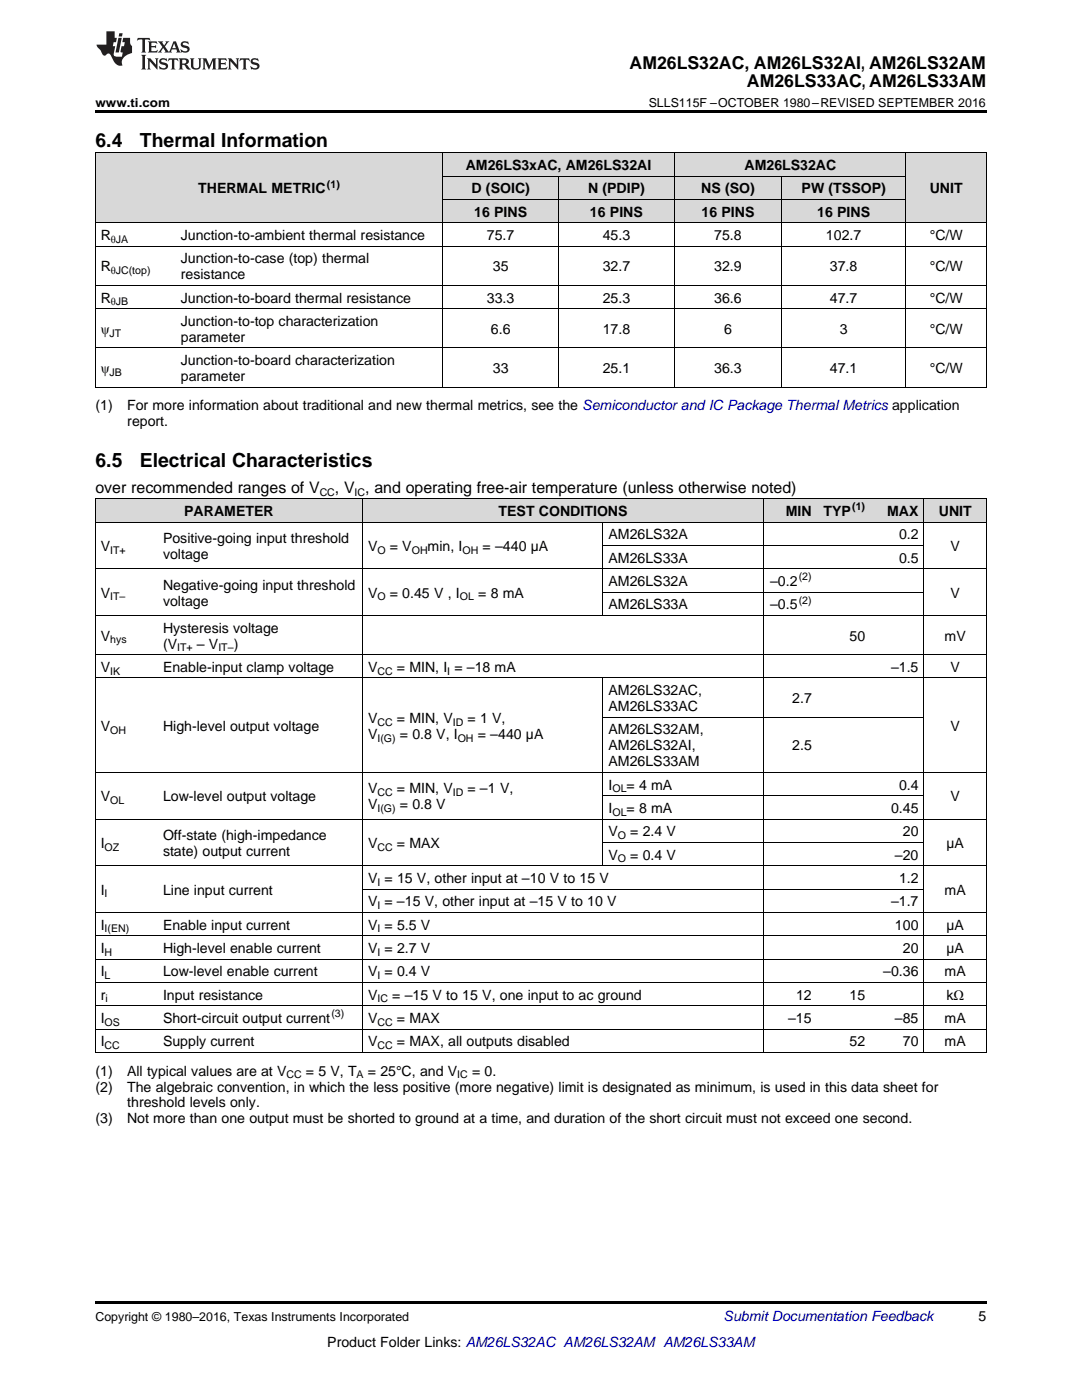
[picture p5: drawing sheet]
<svg xmlns="http://www.w3.org/2000/svg" width="216mm" height="279mm" viewBox="0 0 216 279" stroke-linecap="round" stroke-linejoin="round" font-family="sans-serif">
<defs><g id="words">
<g font-size="3.9">
<text x="19" y="29.3">6.4</text>
<text x="27.9" y="29.3">Thermal Information</text>
<text x="19" y="93.2">6.5</text>
<text x="27.9" y="93.2">Electrical Characteristics</text>
</g>
<g font-size="3.5">
<text x="125.6" y="13.8">AM26LS32AC, AM26LS32AI, AM26LS32AM</text>
<text x="149" y="17.3">AM26LS33AC, AM26LS33AM</text>
</g>
<g font-size="3.2">
<text x="19" y="98.3">over recommended ranges of V</text>
<text x="66.8" y="98.3">, V , and operating free-air temperature (unless otherwise noted)</text>
</g>
<g font-size="2.8">
<text x="92.9" y="33.9">AM26LS3xAC,</text>
<text x="112.9" y="33.9">AM26LS32AI</text>
<text x="148.6" y="33.9">AM26LS32AC</text>
<text x="39.5" y="38.6">THERMAL METRIC</text>
<text x="94.1" y="38.6">D (SOIC)</text>
<text x="117.3" y="38.6">N (PDIP)</text>
<text x="139.9" y="38.6">NS (SO)</text>
<text x="159.9" y="38.6">PW (TSSOP)</text>
<text x="185.5" y="38.6">UNIT</text>
<text x="20.1" y="47.9">R</text>
<text x="36.1" y="47.9">Junction-to-ambient thermal resistance</text>
<text x="94.6" y="43.3">16 PINS</text>
<text x="97.2" y="47.9">75.7</text>
<text x="117.7" y="43.3">16 PINS</text>
<text x="120.3" y="47.9">45.3</text>
<text x="140" y="43.3">16 PINS</text>
<text x="142.5" y="47.9">75.8</text>
<text x="163.1" y="43.3">16 PINS</text>
<text x="164.8" y="47.9">102.7</text>
<text x="185.5" y="47.9">°C/W</text>
<text x="36.1" y="52.6">Junction-to-case (top) thermal</text>
<text x="20.1" y="54.2">R</text>
<text x="36.1" y="55.7">resistance</text>
<text x="98.4" y="54.2">35</text>
<text x="120.3" y="54.2">32.7</text>
<text x="142.5" y="54.2">32.9</text>
<text x="165.6" y="54.2">37.8</text>
<text x="185.5" y="54.2">°C/W</text>
<text x="20.1" y="60.4">R</text>
<text x="36.1" y="60.4">Junction-to-board thermal resistance</text>
<text x="36.1" y="65.1">Junction-to-top characterization</text>
<text x="97.2" y="60.4">33.3</text>
<text x="120.3" y="60.4">25.3</text>
<text x="142.5" y="60.4">36.6</text>
<text x="165.6" y="60.4">47.7</text>
<text x="185.5" y="60.4">°C/W</text>
<text x="20.1" y="66.6">ψ</text>
<text x="36.1" y="68.2">parameter</text>
<text x="98" y="66.6">6.6</text>
<text x="120.3" y="66.6">17.8</text>
<text x="144.5" y="66.6">6</text>
<text x="167.6" y="66.6">3</text>
<text x="185.5" y="66.6">°C/W</text>
<text x="20.1" y="74.5">ψ</text>
<text x="36.1" y="72.9">Junction-to-board characterization</text>
<text x="36.1" y="76.1">parameter</text>
<text x="98.4" y="74.5">33</text>
<text x="120.3" y="74.5">25.1</text>
<text x="142.5" y="74.5">36.3</text>
<text x="165.6" y="74.5">47.1</text>
<text x="185.5" y="74.5">°C/W</text>
<text x="19" y="81.9">(1)</text>
<text x="25.4" y="81.9">For more information about traditional and new thermal metrics, see the Semiconductor and IC Package Thermal Metrics application</text>
<text x="25.4" y="85.1">report.</text>
<text x="36.8" y="103">PARAMETER</text>
<text x="99.5" y="103">TEST CONDITIONS</text>
<text x="121.4" y="107.6">AM26LS32A</text>
<text x="156.8" y="103">MIN</text>
<text x="164.3" y="103">TYP</text>
<text x="177" y="103">MAX</text>
<text x="179.4" y="107.6">0.2</text>
<text x="187.3" y="103">UNIT</text>
<text x="20.1" y="110">V</text>
<text x="32.5" y="108.4">Positive-going input threshold</text>
<text x="32.5" y="111.5">voltage</text>
<text x="73.4" y="110">V</text>
<text x="77.8" y="110">= V</text>
<text x="85.3" y="110">min, I</text>
<text x="96.3" y="110">= –440 µA</text>
<text x="121.4" y="112.3">AM26LS33A</text>
<text x="179.4" y="112.3">0.5</text>
<text x="189.7" y="110">V</text>
<text x="20.1" y="119.3">V</text>
<text x="32.5" y="117.7">Negative-going input threshold</text>
<text x="73.4" y="119.3">V</text>
<text x="77.8" y="119.3">= 0.45 V , I</text>
<text x="95.4" y="119.3">= 8 mA</text>
<text x="121.4" y="116.9">AM26LS32A</text>
<text x="153.7" y="116.9">–0.2</text>
<text x="189.7" y="119.3">V</text>
<text x="32.5" y="120.9">voltage</text>
<text x="121.4" y="121.6">AM26LS33A</text>
<text x="153.7" y="121.6">–0.5</text>
<text x="20.1" y="127.8">V</text>
<text x="32.5" y="126.3">Hysteresis voltage</text>
<text x="32.5" y="129.4">(V</text>
<text x="39.3" y="129.4">– V</text>
<text x="46.6" y="129.4">)</text>
<text x="169.5" y="127.8">50</text>
<text x="188.5" y="127.8">mV</text>
<text x="20.1" y="134.1">V</text>
<text x="32.5" y="134.1">Enable-input clamp voltage</text>
<text x="73.4" y="134.1">V</text>
<text x="79.2" y="134.1">= MIN, I = –18 mA</text>
<text x="177.8" y="134.1">–1.5</text>
<text x="189.7" y="134.1">V</text>
<text x="121.4" y="138.7">AM26LS32AC,</text>
<text x="121.4" y="141.9">AM26LS33AC</text>
<text x="158.1" y="140.3">2.7</text>
<text x="20.1" y="145.8">V</text>
<text x="32.5" y="145.8">High-level output voltage</text>
<text x="73.4" y="144.3">V</text>
<text x="73.4" y="147.4">V</text>
<text x="79.2" y="144.3">= MIN, V</text>
<text x="79.8" y="147.4">= 0.8 V, I</text>
<text x="93.3" y="144.3">= 1 V,</text>
<text x="95.4" y="147.4">= –440 µA</text>
<text x="121.4" y="146.6">AM26LS32AM,</text>
<text x="121.4" y="149.8">AM26LS32AI,</text>
<text x="158.1" y="149.8">2.5</text>
<text x="189.7" y="145.8">V</text>
<text x="121.4" y="152.9">AM26LS33AM</text>
<text x="20.1" y="159.9">V</text>
<text x="32.5" y="159.9">Low-level output voltage</text>
<text x="73.4" y="158.3">V</text>
<text x="73.4" y="161.5">V</text>
<text x="79.2" y="158.3">= MIN, V</text>
<text x="79.8" y="161.5">= 0.8 V</text>
<text x="93.3" y="158.3">= –1 V,</text>
<text x="121.4" y="157.6">I</text>
<text x="125" y="157.6">= 4 mA</text>
<text x="179.4" y="157.6">0.4</text>
<text x="189.7" y="159.9">V</text>
<text x="32.5" y="167.6">Off-state (high-impedance</text>
<text x="121.4" y="162.2">I</text>
<text x="121.4" y="166.9">V</text>
<text x="125" y="162.2">= 8 mA</text>
<text x="125.8" y="166.9">= 2.4 V</text>
<text x="177.8" y="162.2">0.45</text>
<text x="180.2" y="166.9">20</text>
<text x="20.1" y="169.2">I</text>
<text x="32.5" y="170.8">state) output current</text>
<text x="73.4" y="169.2">V</text>
<text x="79.2" y="169.2">= MAX</text>
<text x="121.4" y="171.6">V</text>
<text x="125.8" y="171.6">= 0.4 V</text>
<text x="178.6" y="171.6">–20</text>
<text x="188.8" y="169.2">µA</text>
<text x="20.1" y="178.5">I</text>
<text x="32.5" y="178.5">Line input current</text>
<text x="73.4" y="176.2">V = 15 V, other input at –10 V to 15 V</text>
<text x="179.4" y="176.2">1.2</text>
<text x="188.5" y="178.5">mA</text>
<text x="20.1" y="185.5">I</text>
<text x="32.5" y="185.5">Enable input current</text>
<text x="73.4" y="180.9">V = –15 V, other input at –15 V to 10 V</text>
<text x="73.4" y="185.5">V = 5.5 V</text>
<text x="177.8" y="180.9">–1.7</text>
<text x="178.6" y="185.5">100</text>
<text x="188.8" y="185.5">µA</text>
<text x="20.1" y="190.2">I</text>
<text x="32.5" y="190.2">High-level enable current</text>
<text x="73.4" y="190.2">V = 2.7 V</text>
<text x="180.2" y="190.2">20</text>
<text x="188.8" y="190.2">µA</text>
<text x="20.1" y="194.8">I</text>
<text x="32.5" y="194.8">Low-level enable current</text>
<text x="73.4" y="194.8">V = 0.4 V</text>
<text x="176.2" y="194.8">–0.36</text>
<text x="188.5" y="194.8">mA</text>
<text x="20.1" y="199.5">r</text>
<text x="32.5" y="199.5">Input resistance</text>
<text x="73.4" y="199.5">V</text>
<text x="78.3" y="199.5">= –15 V to 15 V, one input to ac ground</text>
<text x="158.9" y="199.5">12</text>
<text x="169.5" y="199.5">15</text>
<text x="188.8" y="199.5">kΩ</text>
<text x="20.1" y="204.2">I</text>
<text x="20.1" y="208.8">I</text>
<text x="32.5" y="204.2">Short-circuit output current</text>
<text x="32.5" y="208.8">Supply current</text>
<text x="73.4" y="204.2">V</text>
<text x="73.4" y="208.8">V</text>
<text x="79.2" y="204.2">= MAX</text>
<text x="79.2" y="208.8">= MAX, all outputs disabled</text>
<text x="157.3" y="204.2">–15</text>
<text x="169.5" y="208.8">52</text>
<text x="178.6" y="204.2">–85</text>
<text x="180.2" y="208.8">70</text>
<text x="188.5" y="204.2">mA</text>
<text x="188.5" y="208.8">mA</text>
<text x="19" y="214.7">(1)</text>
<text x="25.4" y="214.7">All typical values are at V</text>
<text x="61" y="214.7">= 5 V, T</text>
<text x="73.4" y="214.7">= 25°C, and V</text>
<text x="94.2" y="214.7">= 0.</text>
<text x="19" y="217.8">(2)</text>
<text x="25.4" y="217.8">The algebraic convention, in which the less positive (more negative) limit is designated as minimum, is used in this data sheet for</text>
<text x="25.4" y="221">threshold levels only.</text>
<text x="19" y="224.2">(3)</text>
<text x="25.4" y="224.2">Not more than one output must be shorted to ground at a time, and duration of the short circuit must not exceed one second.</text>
<text x="195.3" y="263.6">5</text>
<text x="65.3" y="268.9">Product Folder Links: AM26LS32AC AM26LS32AM AM26LS33AM</text>
</g>
<text font-size="2.8" fill="#0000c8" x="144.4" y="263.6">Submit Documentation Feedback</text>
<g font-size="2.5">
<text x="19" y="21.4">www.ti.com</text>
<text x="129.4" y="21.4">SLLS115F –OCTOBER 1980–REVISED SEPTEMBER 2016</text>
<text x="19" y="263.6">Copyright © 1980–2016, Texas Instruments Incorporated</text>
</g>
<g font-size="2.1">
<text x="65.2" y="37.5">(1)</text>
<text x="22.1" y="48.5">θJA</text>
<text x="22.1" y="54.7">θJC(top)</text>
<text x="22.1" y="61">θJB</text>
<text x="21.9" y="67.2">JT</text>
<text x="21.9" y="75">JB</text>
<text x="63.8" y="99">CC</text>
<text x="70.8" y="99">IC</text>
<text x="170.1" y="101.8">(1)</text>
<text x="22" y="110.5">IT+</text>
<text x="75.3" y="110.5">O</text>
<text x="82.2" y="110.5">OH</text>
<text x="92.3" y="110.5">OH</text>
<text x="22" y="119.8">IT–</text>
<text x="75.3" y="119.8">O</text>
<text x="91.8" y="119.8">OL</text>
<text x="159.4" y="115.8">(2)</text>
<text x="159.4" y="120.5">(2)</text>
<text x="22" y="128.4">hys</text>
<text x="35.3" y="130">IT+</text>
<text x="43.6" y="130">IT–</text>
<text x="22" y="134.7">IK</text>
<text x="75.3" y="134.7">CC</text>
<text x="89.2" y="134.7">I</text>
<text x="22" y="146.4">OH</text>
<text x="75.3" y="144.8">CC</text>
<text x="75.3" y="148">I(G)</text>
<text x="90.3" y="144.8">ID</text>
<text x="91.3" y="148">OH</text>
<text x="22" y="160.5">OL</text>
<text x="75.3" y="158.9">CC</text>
<text x="90.3" y="158.9">ID</text>
<text x="122.2" y="158.2">OL</text>
<text x="75.3" y="162.1">I(G)</text>
<text x="122.2" y="162.8">OL</text>
<text x="123.3" y="167.5">O</text>
<text x="20.9" y="169.8">OZ</text>
<text x="75.3" y="169.8">CC</text>
<text x="123.3" y="172.1">O</text>
<text x="20.9" y="179.1">I</text>
<text x="75.3" y="176.8">I</text>
<text x="75.3" y="181.4">I</text>
<text x="20.9" y="186.1">I(EN)</text>
<text x="20.9" y="190.7">H</text>
<text x="75.3" y="186.1">I</text>
<text x="75.3" y="190.7">I</text>
<text x="20.9" y="195.4">L</text>
<text x="75.3" y="195.4">I</text>
<text x="21" y="200.1">i</text>
<text x="66.1" y="203">(3)</text>
<text x="75.3" y="200.1">IC</text>
<text x="20.9" y="204.7">OS</text>
<text x="20.9" y="209.4">CC</text>
<text x="75.3" y="204.7">CC</text>
<text x="75.3" y="209.4">CC</text>
<text x="57.1" y="215.2">CC</text>
<text x="71.2" y="215.2">A</text>
<text x="91.2" y="215.2">IC</text>
</g>
</g></defs>
<g fill="#d8d8d8">
<path d="M19 99.6h12.5v4.6h-12.5z"/>
<path d="M31.5 99.6h40.9v4.6h-40.9z"/>
<path d="M72.4 99.6h48v4.6h-48z"/>
<path d="M120.4 99.6h32v4.6h-32z"/>
<path d="M152.4 99.6h10.7v4.6h-10.7z"/>
<path d="M163.1 99.6h10.6v4.6h-10.6z"/>
<path d="M173.7 99.6h10.7v4.6h-10.7z"/>
<path d="M184.4 99.6h12.4v4.6h-12.4z"/>
<path d="M19 30.6h16v13.9h-16z"/>
<path d="M35 30.6h53.4v13.9h-53.4z"/>
<path d="M180.8 30.6h16v13.9h-16z"/>
<path d="M88.4 39.9h23.1v4.6h-23.1z"/>
<path d="M111.5 39.9h23.1v4.6h-23.1z"/>
<path d="M134.6 39.9h21.3v4.6h-21.3z"/>
<path d="M155.9 39.9h24.9v4.6h-24.9z"/>
<path d="M88.4 35.2h23.1v4.7h-23.1z"/>
<path d="M111.5 35.2h23.1v4.7h-23.1z"/>
<path d="M134.6 35.2h21.3v4.7h-21.3z"/>
<path d="M155.9 35.2h24.9v4.7h-24.9z"/>
<path d="M88.4 30.6h23.1v4.6h-23.1z"/>
<path d="M111.5 30.6h23.1v4.6h-23.1z"/>
<path d="M134.6 30.6h21.3v4.6h-21.3z"/>
<path d="M155.9 30.6h24.9v4.6h-24.9z"/>
</g>
<g fill="#000">
<path d="M19 22h177.8v.5h-177.8zM19 77.3h.2zM88.3 77.3h.1zM111.4 77.3h.1zM134.5 77.3h.1zM155.8 77.3h.1zM180.7 77.3h.1zM196.7 77.3h.1zM19 210l.2 .1zM72.3 210l.1 .1zM120.3 210l.1 .1zM152.3 210l.1 .1z"/>
<path d="M162.9 210l.2 .1zM173.6 210l.1 .1zM184.3 210l.1 .1zM196.7 210l.1 .1zM19 259.7h177.8v.5h-177.8z"/>
</g>
<g fill="none" stroke="#000" stroke-width=".2">
<path d="M19 30.5h177.8M19.1 30.5v46.8M88.3 30.5v46.8M88.4 39.8h92.4M88.4 35.2h92.4M111.4 35.2v42.1M134.6 30.5v46.8M155.9 35.2v42.1M180.8 30.5v46.8M196.8 30.5v46.8M19 57h177.8M19 49.1h177.8"/>
<path d="M19 44.5h177.8M19 77.3h177.8M19 69.4h177.8M19 61.6h177.8M19 99.5h177.8M19.1 99.6v110.5M72.3 99.6v110.5M152.3 99.6v110.5M184.3 99.6v110.5M196.8 99.6v110.5M19 113.5h177.8M19 104.2h177.8"/>
<path d="M120.3 104.2v18.7M120.4 118.2h64M120.4 108.8h64M19 135.3h177.8M19 130.7h177.8M19 122.8h177.8M120.3 135.3v37.5M19 154.1h177.8M120.4 158.8h64M120.4 143.1h64M19 172.8h177.8M19 163.5h177.8"/>
<path d="M72.4 177.4h112M120.4 168.1h64M19 196.1h177.8M19 191.4h177.8M19 186.7h177.8M19 182.1h177.8M19 210h177.8M19 205.4h177.8M19 200.7h177.8"/>
</g>
<g fill="#231f20">
<path d="M27.5 7.6l-.1 .5 .4-.2h.6v.1v2.1l-.2 .4h1l-.3-.4v-2.1l.1-.1h.5l.5 .2-.2-.5zM29.5 8.3l.2 .3v1.5l-.2 .4h1.8l.2-.6a1.04 1.04 0 0 1-1.3 .2v-.7h.6l.3 .2v-.6l-.3 .2h-.6v-.6l.8-.1 .4 .3-.2-.5zM31.5 8.3l.9 1.1-.9 1.1h.8l-.2-.2 .5-.7 .4 .7-.2 .2h1.5l-.1-.2 .1-.4h.9l.1 .4-.2 .2h1l-.3-.3-.7-1.9h-.5l-.9 2-.8-1 .9-1h-.8l.1 .3-.3 .5-.4-.6 .2-.2zM34.7 8.6l.4 1h-.7zM36.3 8.4a.63 .63 0 0 0-.2 .7 .63 .63 0 0 0 .6 .4l.6 .2 .1 .2a.75 .75 0 0 1-.7 .4 .75 .75 0 0 1-.6-.5l.1 .7 .1-.1a1.11 1.11 0 0 0 1.5-.6 1.13 1.13 0 0 0-1.2-.8l-.1-.4a1.04 1.04 0 0 1 1.2 .2l-.2-.5-.1 .1-.5-.2zM28.2 10.9l.2 .4v2.2l-.2 .4h1l-.3-.4v-2.2l.3-.4zM29.3 11.6l.3 .4v1.5l-.3 .4h.8l-.2-.4v-1.3l1.5 1.7v-1.9l.2-.4h-.7l.2 .4v.9l-1.1-1.3zM32 11.8a.62 .62 0 0 0-.2 .7 .62 .62 0 0 0 .6 .4l.6 .1 .1 .3a.76 .76 0 0 1-.7 .3 .76 .76 0 0 1-.6-.4l.1 .7 .1-.1a1.11 1.11 0 0 0 1.5-.6 1.13 1.13 0 0 0-1.2-.8l-.1-.4a1.04 1.04 0 0 1 1.2 .2l-.2-.6-.1 .1-.5-.1zM33.7 11.6l-.2 .6a.61 .61 0 0 1 .8-.3v1.6l-.2 .4h.9l-.2-.4v-1.6a.63 .63 0 0 1 .8 .3l-.2-.6zM35.6 11.6l.3 .4v1.5l-.3 .4h1l-.2-.2v-.8l.5 .2a.76 .76 0 0 0 1.2 .7l-1-1a.58 .58 0 0 0 .6-.5 .58 .58 0 0 0-.5-.6zM36.4 11.9h.1a.45 .45 0 0 1 .5 .1 .45 .45 0 0 1 .1 .5l-.7 .2zM37.9 11.6l.2 .2a2.17 2.17 0 0 0 .3 1.9 .99 .99 0 0 0 1.6-.6v-1.1l.2-.4h-.7l.2 .2a1.92 1.92 0 0 1-.2 1.8 .6 .6 0 0 1-.9-.5v-1.1l.2-.4zM40.4 11.6l.2 .4v1.5l-.2 .4h.7l-.2-.4v-1.4l.8 1.8 .8-1.8v1.4l-.2 .4h.9l-.2-.4v-1.5l.2-.4h-.8l-.6 1.5-.6-1.5zM43.4 11.6l.2 .4v1.5l-.2 .4h1.8l.2-.6a1.04 1.04 0 0 1-1.3 .1v-.6h.5l.4 .2v-.6l-.4 .2h-.5v-.7h.8l.3 .3-.1-.6zM45.5 11.6l.2 .4v1.5l-.2 .4h.7l-.2-.4v-1.3l1.5 1.7v-1.9l.2-.4h-.7l.2 .4v.9l-1.1-1.3zM47.9 11.6l-.1 .6a.61 .61 0 0 1 .8-.3v1.6l-.3 .4h1l-.3-.4 .1-1.6a.63 .63 0 0 1 .7 .3l-.1-.6zM50.2 11.8a.62 .62 0 0 0-.2 .7 .62 .62 0 0 0 .6 .4l.6 .1 .2 .3a.76 .76 0 0 1-.8 .3 .76 .76 0 0 1-.6-.4l.1 .7 .2-.1a1.11 1.11 0 0 0 1.5-.6 1.13 1.13 0 0 0-1.3-.8l-.1-.4a1.04 1.04 0 0 1 1.2 .2l-.1-.6-.2 .1-.5-.1z"/>
<path d="M21.2 6.3v2.6h-1.9l.1 .4 .7 .9a.91 .91 0 0 0 1 .8 .56 .56 0 0 1 .5-.3 .56 .56 0 0 1 .5 .3l.4 .8a1.53 1.53 0 0 0 1.9 1.2 1.54 1.54 0 0 1 1-2.1l.9-.3v-1.4a1.52 1.52 0 0 1-.3-1.6h-1.4l-.2 .8h.5l-.2 .8h-.4l-.2 1v.2l.4 .1-.2 .8a1.93 1.93 0 0 1-1.6-.3l.3-1.8h-.5l.2-.8h.4l.2-.8h-.4v-1.3zM23.6 7.6l-.6 2.9h.7l.6-2.9zM23.8 6.6l-.1 .7h.6l.2-.7z"/>
</g>
<use href="#words"/>
</svg>
